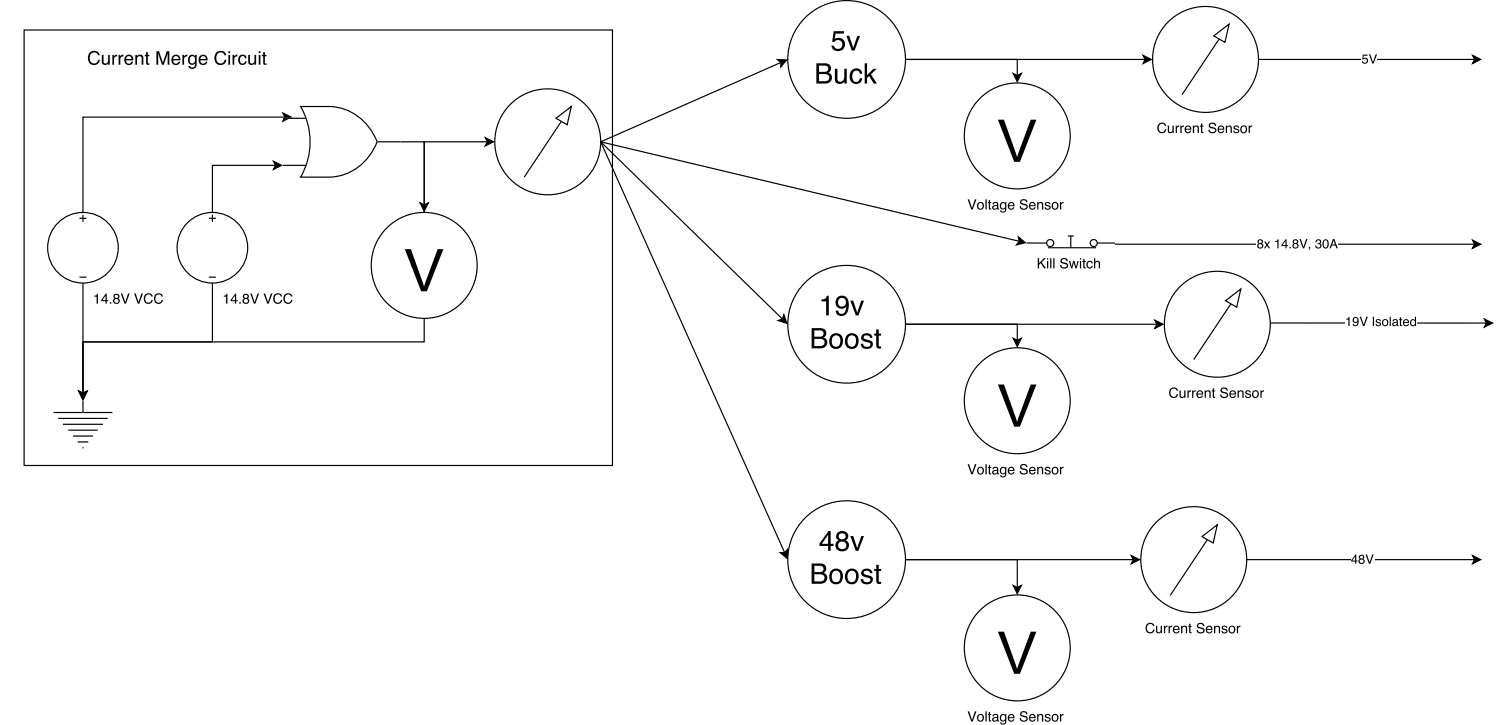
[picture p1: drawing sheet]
<svg xmlns="http://www.w3.org/2000/svg" width="451mm" height="217mm" viewBox="0 0 451 217" stroke-linecap="round" stroke-linejoin="round" font-family="sans-serif">
<path d="M7.2 9h176.4v130.5h-176.4zM84.8 33.9l2.5 1.2-2.5 1.2 .6-1.2zM85.4 35.1h-60.5v28.6M24.9 84.8v33.1M23.6 117.3l1.3 .6 1.2-.6-1.2 2.4z" fill="none" stroke="#000" stroke-width=".35"/>
<path d="M84.8 33.9l2.5 1.2-2.5 1.2 .6-1.2zM23.6 117.3l1.3 .6 1.2-.6-1.2 2.4z" fill="#000"/>
<circle cx="24.9" cy="74.3" r="10.6" fill="#fff"/>
<circle cx="24.9" cy="74.3" r="10.6" fill="none" stroke="#000" stroke-width=".35"/>
<path d="M23.8 83.1h2.1z" fill="#fff"/>
<path d="M23.8 83.1h2.1" fill="none" stroke="#000" stroke-width=".35"/>
<path d="M24.9 64.4v2.1z" fill="#fff"/>
<path d="M24.9 64.4v2.1" fill="none" stroke="#000" stroke-width=".35"/>
<path d="M23.8 65.4h2.1z" fill="#fff"/>
<path d="M82 48.3l2.4 1.3-2.4 1.2 .6-1.2zM82.6 49.6h-18.9v14.1M23.8 65.4h2.1M63.7 84.8v17.7h-38.8v15.4M23.6 117.3l1.3 .6 1.2-.6-1.2 2.4z" fill="none" stroke="#000" stroke-width=".35"/>
<g fill="#000">
<path d="M82 48.3l2.4 1.3-2.4 1.2 .6-1.2zM23.6 117.3l1.3 .6 1.2-.6-1.2 2.4z"/>
<path d="M28.3 88.6l1.1-.5v2.9h-.4v-2.1h-.7zM31.6 88.6l-.9 1.4h.9zM31.7 88h.3v2h.4v.3h-.4v.7h-.4v-.7h-1.3v-.4zM32.9 90.6h.5v.4h-.5zM34.4 88.9a.5 .5 0 0 0 1 0 .5 .5 0 0 0-1 0zM34.3 90.2a.6 .6 0 0 0 1.2 0 .6 .6 0 0 0-1.2 0zM34.2 88.3a.85 .85 0 0 1 1.3-.2 .85 .85 0 0 1-.1 1.3 .91 .91 0 0 1 .2 1.4 .91 .91 0 0 1-1.4 0 .91 .91 0 0 1 .2-1.4 .68 .68 0 0 1-.2-1.1zM36.2 88h.5l.8 2.6 .9-2.6h.5l-1.1 3h-.5zM40.2 88h.5l.8 2.6 .9-2.6h.5l-1.1 3h-.5zM43.5 88.4a1.32 1.32 0 0 1 1.3-.5 1.32 1.32 0 0 1 1 1h-.4a.98 .98 0 0 0-1.3-.6 .98 .98 0 0 0-.6 1.2 .96 .96 0 0 0 .8 1.2 .96 .96 0 0 0 1.1-.8h.4a1.4 1.4 0 0 1-1.8 1.1 1.4 1.4 0 0 1-.9-1.9zM46.5 88.4a1.32 1.32 0 0 1 1.3-.5 1.32 1.32 0 0 1 1 1h-.4a.98 .98 0 0 0-1.2-.6 .98 .98 0 0 0-.6 1.2 .96 .96 0 0 0 .7 1.2 .96 .96 0 0 0 1.2-.8h.4a1.4 1.4 0 0 1-1.8 1.1 1.4 1.4 0 0 1-.9-1.9z"/>
</g>
<circle cx="63.7" cy="74.3" r="10.6" fill="#fff"/>
<circle cx="63.7" cy="74.3" r="10.6" fill="none" stroke="#000" stroke-width=".35"/>
<path d="M62.6 83.1h2.1z" fill="#fff"/>
<path d="M62.6 83.1h2.1" fill="none" stroke="#000" stroke-width=".35"/>
<path d="M63.7 64.4v2.1z" fill="#fff"/>
<path d="M63.7 64.4v2.1" fill="none" stroke="#000" stroke-width=".35"/>
<path d="M62.6 65.4h2.1z" fill="#fff"/>
<path d="M62.6 65.4h2.1" fill="none" stroke="#000" stroke-width=".35"/>
<path d="M67.1 88.6l1.1-.5v2.9h-.4v-2.1h-.7zM70.4 88.6l-.9 1.4h.9zM70.5 88h.3v2h.4v.3h-.4v.7h-.4v-.7h-1.3v-.4zM71.7 90.6h.5v.4h-.5zM73.2 88.9a.5 .5 0 0 0 1 0 .5 .5 0 0 0-1 0zM73.1 90.2a.6 .6 0 0 0 1.2 0 .6 .6 0 0 0-1.2 0zM73 88.3a.85 .85 0 0 1 1.3-.2 .85 .85 0 0 1-.1 1.3 .91 .91 0 0 1 .2 1.4 .91 .91 0 0 1-1.4 0 .91 .91 0 0 1 .2-1.4 .68 .68 0 0 1-.2-1.1zM75 88h.5l.8 2.6 .9-2.6h.5l-1.1 3h-.5zM79 88h.5l.8 2.6 .9-2.6h.5l-1.1 3h-.5zM82.3 88.4a1.32 1.32 0 0 1 1.3-.5 1.32 1.32 0 0 1 1 1h-.4a.98 .98 0 0 0-1.3-.6 .98 .98 0 0 0-.6 1.2 .96 .96 0 0 0 .8 1.2 .96 .96 0 0 0 1.1-.8h.4a1.4 1.4 0 0 1-1.8 1.1 1.4 1.4 0 0 1-.9-1.9zM85.3 88.4a1.32 1.32 0 0 1 1.3-.5 1.32 1.32 0 0 1 1 1h-.4a.98 .98 0 0 0-1.2-.6 .98 .98 0 0 0-.6 1.2 .96 .96 0 0 0 .7 1.2 .96 .96 0 0 0 1.2-.8h.4a1.4 1.4 0 0 1-1.8 1.1 1.4 1.4 0 0 1-.9-1.9z" fill="#000"/>
<path d="M16.1 123.6h17.6z" fill="#fff"/>
<path d="M16.1 123.6h17.6" fill="none" stroke="#000" stroke-width=".35"/>
<path d="M17.5 125.4h14.8z" fill="#fff"/>
<path d="M17.5 125.4h14.8" fill="none" stroke="#000" stroke-width=".35"/>
<path d="M18.9 127.2h12z" fill="#fff"/>
<path d="M18.9 127.2h12" fill="none" stroke="#000" stroke-width=".35"/>
<path d="M21.9 130.7h6z" fill="#fff"/>
<path d="M21.9 130.7h6" fill="none" stroke="#000" stroke-width=".35"/>
<path d="M23.3 132.5h3.2z" fill="#fff"/>
<path d="M23.3 132.5h3.2" fill="none" stroke="#000" stroke-width=".35"/>
<path d="M24.9 120.1v3.5z" fill="#fff"/>
<path d="M24.9 120.1v3.5" fill="none" stroke="#000" stroke-width=".35"/>
<path d="M20.5 128.9h8.8z" fill="#fff"/>
<path d="M20.5 128.9h8.8" fill="none" stroke="#000" stroke-width=".35"/>
<path d="M24.7 134.2h.3z" fill="#fff"/>
<path d="M120.1 42.5h7.1v18.9M125.9 60.8l1.3 .6 1.2-.6-1.2 2.5zM24.7 134.2h.3" fill="none" stroke="#000" stroke-width=".35"/>
<path d="M125.9 60.8l1.3 .6 1.2-.6-1.2 2.5z" fill="#000"/>
<path d="M90.1 31.9h8.9a16 16 0 0 1 14.1 10.6 16 16 0 0 1-14.1 10.6h-8.9a21.2 21.2 0 0 0 0-21.2z" fill="#fff"/>
<path d="M90.1 31.9h8.9a16 16 0 0 1 14.1 10.6 16 16 0 0 1-14.1 10.6h-8.9a21.2 21.2 0 0 0 0-21.2z" fill="none" stroke="#000" stroke-width=".35"/>
<path d="M84.8 35.5h7.1z" fill="#fff"/>
<path d="M84.8 35.5h7.1" fill="none" stroke="#000" stroke-width=".35"/>
<path d="M84.8 49.6h7.1z" fill="#fff"/>
<path d="M84.8 49.6h7.1" fill="none" stroke="#000" stroke-width=".35"/>
<path d="M113.1 42.5h7z" fill="#fff"/>
<path d="M113.1 42.5h7M145.5 41.3l2.4 1.2-2.4 1.2 .6-1.2zM146.1 42.5h-18.9v21.2M127.2 95.4v7.1h-102.3v15.4M23.6 117.3l1.3 .6 1.2-.6-1.2 2.4z" fill="none" stroke="#000" stroke-width=".35"/>
<g fill="#000">
<path d="M145.5 41.3l2.4 1.2-2.4 1.2 .6-1.2zM23.6 117.3l1.3 .6 1.2-.6-1.2 2.4z"/>
<path d="M26.8 15.9a1.74 1.74 0 0 1 1.8-.7 1.74 1.74 0 0 1 1.3 1.4h-.5a1.3 1.3 0 0 0-1.7-.8 1.3 1.3 0 0 0-.8 1.6 1.27 1.27 0 0 0 1 1.6 1.27 1.27 0 0 0 1.5-1.1h.5a1.87 1.87 0 0 1-2.3 1.5 1.87 1.87 0 0 1-1.2-2.5zM30.5 16.5h.5v1.9a.7 .7 0 0 0 .9 .6 .7 .7 0 0 0 .5-.8v-1.7h.5v2.9h-.5v-.4a1.02 1.02 0 0 1-1.1 .5 1.02 1.02 0 0 1-.8-1zM33.7 16.5h.5v.5l.4-.5 .5-.1-.1 .5a.75 .75 0 0 0-.8 .8v1.7h-.5zM35.6 16.5h.4v.5l.5-.5 .5-.1-.1 .5a.75 .75 0 0 0-.8 .8v1.7h-.5zM37.7 16.8a1.35 1.35 0 0 1 1.6-.3 1.35 1.35 0 0 1 .7 1.6h-2.2a.84 .84 0 0 0 .6 1 .84 .84 0 0 0 1-.6h.5a1.41 1.41 0 0 1-1.9 .9 1.41 1.41 0 0 1-.6-2.1zM38.1 17.1l-.3 .6h1.7a.81 .81 0 0 0-.5-.8 .81 .81 0 0 0-.9 .2zM40.6 16.5h.4v.4a1.05 1.05 0 0 1 1.3-.5 1.05 1.05 0 0 1 .7 1.1v1.9h-.5v-1.9a.73 .73 0 0 0-.9-.6 .73 .73 0 0 0-.5 1v1.5h-.5zM43.8 15.6h.5v.9h.5v.4h-.5v1.9l.5 .2-.1 .4a.63 .63 0 0 1-.9-.6v-1.9h-.4v-.4h.4zM46.9 15.4h.8l1.1 3.4 1.2-3.4h.8v4h-.5v-3.4l-1.2 3.4h-.5l-1.2-3.4v3.4h-.5zM51.8 16.8a1.35 1.35 0 0 1 1.6-.3 1.35 1.35 0 0 1 .7 1.6h-2.2a.84 .84 0 0 0 .6 1 .84 .84 0 0 0 1-.6h.5a1.41 1.41 0 0 1-1.9 .9 1.41 1.41 0 0 1-.6-2.1zM52.2 17.1l-.3 .6h1.7a.81 .81 0 0 0-.5-.8 .81 .81 0 0 0-.9 .2zM54.7 16.5h.5v.5l.4-.5 .5-.1-.1 .5a.75 .75 0 0 0-.8 .8v1.7h-.5zM56.7 16.8a1.12 1.12 0 0 1 1.8 .1v-.4h.5v2.7a1.29 1.29 0 0 1-1 1.4 1.29 1.29 0 0 1-1.5-.8h.5a.85 .85 0 0 0 1.1 .4 .85 .85 0 0 0 .4-1.2 1.26 1.26 0 0 1-1.7 .2 1.26 1.26 0 0 1-.4-1.6zM57.1 17.1a1.14 1.14 0 0 0-.2 1.2 1.14 1.14 0 0 0 1 .7 1.18 1.18 0 0 0 .6-1.1 1.18 1.18 0 0 0-.8-1.1zM59.9 16.8a1.35 1.35 0 0 1 1.7-.3 1.35 1.35 0 0 1 .6 1.6h-2.1a.84 .84 0 0 0 .6 1 .84 .84 0 0 0 1-.6h.5a1.41 1.41 0 0 1-2 .9 1.41 1.41 0 0 1-.6-2.1zM60.3 17.1l-.2 .6h1.6a.81 .81 0 0 0-.5-.8 .81 .81 0 0 0-.9 .2zM64.8 15.9a1.74 1.74 0 0 1 1.7-.7 1.74 1.74 0 0 1 1.3 1.4h-.5a1.3 1.3 0 0 0-1.6-.8 1.3 1.3 0 0 0-.9 1.6 1.27 1.27 0 0 0 1 1.6 1.27 1.27 0 0 0 1.5-1.1h.6a1.87 1.87 0 0 1-2.4 1.5 1.87 1.87 0 0 1-1.2-2.5zM68.5 16.5h.5v2.9h-.5zM68.5 15.4h.5v.5h-.5zM69.7 16.5h.5v.5l.5-.5 .5-.1-.1 .5a.75 .75 0 0 0-.9 .8v1.7h-.5zM71.8 16.8a1.21 1.21 0 0 1 1.3-.4 1.21 1.21 0 0 1 .8 1h-.5a.82 .82 0 0 0-1-.5 .82 .82 0 0 0-.5 1.1 .78 .78 0 0 0 .6 1 .78 .78 0 0 0 .9-.6h.5a1.31 1.31 0 0 1-1.6 1 1.31 1.31 0 0 1-.9-1.8zM74.4 16.5h.5v1.9a.7 .7 0 0 0 .8 .6 .7 .7 0 0 0 .6-.8v-1.7h.5v2.9h-.5v-.4a1.02 1.02 0 0 1-1.1 .5 1.02 1.02 0 0 1-.8-1zM77.6 16.5h.5v2.9h-.5zM77.6 15.4h.5v.5h-.5zM78.9 15.6h.5v.9h.5v.4h-.5v1.9l.5 .2-.1 .4a.63 .63 0 0 1-.9-.6v-1.9h-.4v-.4h.4z"/>
</g>
<circle cx="127.2" cy="79.6" r="15.9" fill="#fff"/>
<circle cx="127.2" cy="79.6" r="15.9" fill="none" stroke="#000" stroke-width=".35"/>
<path d="M121.4 74.7h1.8l3.9 11.2 4.1-11.2h1.7l-4.9 12.6h-1.7z" fill="#000"/>
<circle cx="164.2" cy="42.5" r="15.9" fill="#fff"/>
<circle cx="164.2" cy="42.5" r="15.9" fill="none" stroke="#000" stroke-width=".35"/>
<path d="M171.3 31.9l-14.1 21.2z" fill="#fff"/>
<path d="M171.3 31.9l-14.1 21.2" fill="none" stroke="#000" stroke-width=".35"/>
<path d="M166.7 35.5l4.6-3.6-1.3 5.5z" fill="#fff"/>
<path d="M342.7 16.6l2.5 1.2-2.5 1.3 .6-1.3zM343.3 17.8h-71.8h33.5v4.8M166.7 35.5l4.6-3.6-1.3 5.5zM303.7 22l1.3 .6 1.2-.6-1.2 2.5z" fill="none" stroke="#000" stroke-width=".35"/>
<path d="M342.7 16.6l2.5 1.2-2.5 1.2 .6-1.2zM303.7 22l1.3 .6 1.2-.6-1.2 2.5z" fill="#000"/>
<circle cx="253.8" cy="17.8" r="17.6" fill="#fff"/>
<g fill="none" stroke="#000" stroke-width=".35">
<path d="M303.7 175.5l1.3 .6 1.2-.6-1.2 2.4zM339.2 166.5l2.4 1.2-2.4 1.3 .6-1.3zM339.8 167.7h-68.3h33.5v8.4"/>
<circle cx="253.8" cy="17.8" r="17.6"/>
</g>
<g fill="#000">
<path d="M303.7 175.5l1.3 .6 1.2-.6-1.2 2.4zM339.2 166.5l2.4 1.2-2.4 1.3 .6-1.3z"/>
<path d="M249.9 9.3h3.1v.8h-2.5l-.3 1.6a2.04 2.04 0 0 1 3.2 1.5 2.04 2.04 0 0 1-2.9 2l-.9-.5-.3-.6v-.4h.7a1.3 1.3 0 0 0 1.9 .7 1.3 1.3 0 0 0 .5-1.9 1.3 1.3 0 0 0-2-.2l-.3 .3-.6-.1zM253.8 10.7h.8l1.2 3.6 1.2-3.6h.9l-1.7 4.5h-.8z"/>
<path d="M245.6 19.7v1.8h1.4a.99 .99 0 0 0 1.3-.9 .99 .99 0 0 0-1.3-.9zM245.6 22.2v2.1h1.7a1.1 1.1 0 0 0 1.3-1.1 1.1 1.1 0 0 0-1.4-1zM244.7 19h2.7a1.5 1.5 0 0 1 1.7 1 1.5 1.5 0 0 1-.8 1.8 1.72 1.72 0 0 1 1 2.1 1.72 1.72 0 0 1-2 1.1h-2.6zM250.3 20.6h.8v3a1.06 1.06 0 0 0 1.2 .9 1.06 1.06 0 0 0 .8-1.4v-2.5h.8v4.4h-.7v-.6a1.54 1.54 0 0 1-1.8 .7 1.54 1.54 0 0 1-1.1-1.5zM255.3 21.1a1.8 1.8 0 0 1 1.9-.6 1.8 1.8 0 0 1 1.3 1.6h-.7a1.16 1.16 0 0 0-1.4-.9 1.16 1.16 0 0 0-.9 1.4 1.28 1.28 0 0 0 .3 1.6 1.28 1.28 0 0 0 1.6 .1l.4-.8h.7a1.96 1.96 0 0 1-2.4 1.6 1.96 1.96 0 0 1-1.4-2.6zM259.2 19h.8v3.5l1.9-1.9h.9l-1.7 1.7 1.8 2.7h-.9l-1.4-2.2-.6 .6v1.6h-.8z"/>
</g>
<circle cx="253.8" cy="167.7" r="17.6" fill="#fff"/>
<g fill="none" stroke="#000" stroke-width=".35">
<path d="M346.2 96l2.5 1.2-2.5 1.2 .6-1.2zM346.8 97.2h-75.3h33.5v4.8M303.7 101.4l1.3 .6 1.2-.6-1.2 2.5z"/>
<circle cx="253.8" cy="167.7" r="17.6"/>
</g>
<g fill="#000">
<path d="M346.2 96l2.5 1.2-2.5 1.2 .6-1.2zM303.7 101.4l1.3 .6 1.2-.6-1.2 2.5z"/>
<path d="M244.1 169.6v1.9h1.5a.99 .99 0 0 0 1.3-1 .99 .99 0 0 0-1.3-.9zM244.1 172.1v2.2h1.8a1.1 1.1 0 0 0 1.3-1.2 1.1 1.1 0 0 0-1.4-1zM243.3 168.9h2.6a1.5 1.5 0 0 1 1.7 1 1.5 1.5 0 0 1-.7 1.8 1.72 1.72 0 0 1 1 2.1 1.72 1.72 0 0 1-2 1.2h-2.6zM249.9 171.4a2.01 2.01 0 0 0 .4 3.1 1.6 1.6 0 0 0 1.6-2.4 1.23 1.23 0 0 0-2-.7zM249.2 171.1a2.14 2.14 0 0 1 2.7-.3 2.14 2.14 0 0 1 .7 2.7 2.08 2.08 0 0 1-2.5 1.6 2.08 2.08 0 0 1-1.5-2.7zM254.6 171.4a2.01 2.01 0 0 0 .5 3.1 1.6 1.6 0 0 0 1.5-2.4 1.23 1.23 0 0 0-2-.7zM253.9 171.1a2.14 2.14 0 0 1 2.7-.3 2.14 2.14 0 0 1 .7 2.7 2.08 2.08 0 0 1-2.5 1.6 2.08 2.08 0 0 1-1.5-2.7zM258.6 170.8a1.8 1.8 0 0 1 2.9 1h-.7a.97 .97 0 0 0-.9-.7 .97 .97 0 0 0-.9 .7l.7 .5a1.81 1.81 0 0 1 2 1.4 1.86 1.86 0 0 1-1.9 1.4 1.86 1.86 0 0 1-1.8-1.5h.8a1.1 1.1 0 0 0 1 .9 1.1 1.1 0 0 0 1.1-.9l-.5-.4a2.1 2.1 0 0 1-2.2-1.4zM262.7 169.3h.8v1.3h.7v.6h-.7v2.8l.1 .4h.6v.6a.98 .98 0 0 1-1.5-.9v-2.9h-.6v-.6h.6z"/>
<path d="M248.3 160.3l-1.9 2.7h1.9zM248.4 159.2h.6v3.8h.9v.7h-.9v1.4h-.7v-1.4h-2.6v-.8zM251.5 160.8a.99 .99 0 0 0 1.9 0 .99 .99 0 0 0-1.9 0zM251.3 163.5a1.22 1.22 0 0 0 2.4 0 1.22 1.22 0 0 0-2.4 0zM251.1 159.6a1.75 1.75 0 0 1 2.3-.3 1.75 1.75 0 0 1 .6 2.3l-.5 .3a1.85 1.85 0 0 1 .8 2.6 1.85 1.85 0 0 1-2.6 .7 1.7 1.7 0 0 1-1.2-1.6 1.7 1.7 0 0 1 1-1.7 1.35 1.35 0 0 1-.4-2.3zM254.9 160.7h.9l1.2 3.6 1.2-3.6h.8l-1.6 4.4h-.8z"/>
</g>
<circle cx="253.8" cy="97.2" r="17.6" fill="#fff"/>
<g fill="none" stroke="#000" stroke-width=".35">
<path d="M233.1 17.8l2.7 .2-1.7 2.1v-1.4zM234.1 18.7l-54 23.8M180.1 42.5l54.5 53.1M180.1 42.5l55.2 123.2M235 94.3l.9 2.6-2.6-.8 1.3-.5zM233.9 165.6l1.4 .1 .8-1.1-.1 2.8z"/>
<circle cx="253.8" cy="97.2" r="17.6"/>
</g>
<g fill="#000">
<path d="M233.1 17.8l2.7 .2-1.7 2.1v-1.4zM235 94.3l.9 2.6-2.6-.8 1.3-.5zM233.9 165.6l1.4 .1 .8-1.1-.1 2.8z"/>
<path d="M246.3 89.8a1.31 1.31 0 0 0 1.6-1.2h.6v5.9h-.8v-4.1h-1.4zM251 89.2a2.04 2.04 0 0 1 2.3-.4 2.04 2.04 0 0 1 1.2 2.1 3.5 3.5 0 0 1-1.7 3.8 1.67 1.67 0 0 1-2.2-1.6h.7a1.15 1.15 0 0 0 1.3 1 1.15 1.15 0 0 0 1-1.3l.1-1a1.91 1.91 0 0 1-2.8 .2 1.91 1.91 0 0 1 .1-2.8zM251.6 89.7a1.3 1.3 0 0 0-.1 1.8 1.3 1.3 0 0 0 1.9 0 1.3 1.3 0 0 0-.1-1.9l-.9-.3zM254.9 90.1h.9l1.2 3.6 1.2-3.6h.8l-1.6 4.4h-.8z"/>
<path d="M244.1 99v1.9h1.5a.99 .99 0 0 0 1.3-.9 .99 .99 0 0 0-1.3-1zM244.1 101.6v2.1h1.8a1.1 1.1 0 0 0 1.3-1.1 1.1 1.1 0 0 0-1.4-1zM243.3 98.3h2.6a1.5 1.5 0 0 1 1.7 1 1.5 1.5 0 0 1-.7 1.9 1.72 1.72 0 0 1 1 2.1 1.72 1.72 0 0 1-2 1.1h-2.6zM249.9 100.8a2.01 2.01 0 0 0 .4 3.1 1.6 1.6 0 0 0 1.6-2.3 1.23 1.23 0 0 0-2-.8zM249.2 100.5a2.14 2.14 0 0 1 2.7-.3 2.14 2.14 0 0 1 .7 2.7 2.08 2.08 0 0 1-2.5 1.6 2.08 2.08 0 0 1-1.5-2.6zM254.6 100.8a2.01 2.01 0 0 0 .5 3.1 1.6 1.6 0 0 0 1.5-2.3 1.23 1.23 0 0 0-2-.8zM253.9 100.5a2.14 2.14 0 0 1 2.7-.3 2.14 2.14 0 0 1 .7 2.7 2.08 2.08 0 0 1-2.5 1.6 2.08 2.08 0 0 1-1.5-2.6zM258.6 100.3a1.8 1.8 0 0 1 2.9 1h-.7a.97 .97 0 0 0-.9-.8 .97 .97 0 0 0-.9 .8l.7 .4a1.81 1.81 0 0 1 2 1.4 1.86 1.86 0 0 1-1.9 1.5 1.86 1.86 0 0 1-1.8-1.6h.8a1.1 1.1 0 0 0 1 1 1.1 1.1 0 0 0 1.1-.9l-.5-.4a2.1 2.1 0 0 1-2.2-1.4zM262.7 98.8h.8v1.2h.7v.6h-.7v2.9l.1 .3h.6v.6a.98 .98 0 0 1-1.5-.9v-2.9h-.6v-.6h.6z"/>
</g>
<circle cx="305" cy="40.7" r="15.9" fill="#fff"/>
<circle cx="305" cy="40.7" r="15.9" fill="none" stroke="#000" stroke-width=".35"/>
<g fill="#000">
<path d="M299.2 35.9h1.8l3.9 11.2 4.1-11.2h1.7l-4.9 12.6h-1.7z"/>
<path d="M290.1 59.8h.4l.9 2.5 .9-2.5h.4l-1.1 3h-.4zM293.6 61a.79 .79 0 0 0-.3 1.1 .79 .79 0 0 0 1.2 .2 .81 .81 0 0 0 0-1 .81 .81 0 0 0-.9-.3zM293.2 60.8a1.08 1.08 0 0 1 1.5 .2 1.08 1.08 0 0 1-.1 1.5 1.08 1.08 0 0 1-1.6-.2v-.9zM295.4 59.8h.4v3h-.4zM296.4 60h.4v.6h.4v.3h-.4v1.4l.4 .2v.3h-.5l-.2-.3-.1-1.6h-.3v-.3h.3zM297.9 62a.53 .53 0 0 0 .7 .5 .53 .53 0 0 0 .2-.8zM297.7 60.8a.96 .96 0 0 1 1.6 .3v1.4h.2v.3h-.4l-.2-.3a.74 .74 0 0 1-1.2 .2 .74 .74 0 0 1 .4-1.2l.8-.2a.5 .5 0 0 0-.5-.5 .5 .5 0 0 0-.5 .5h-.3zM300 60.9a.83 .83 0 0 1 1.3 0v-.3h.4v2a.97 .97 0 0 1-.7 1.1 .97 .97 0 0 1-1.2-.6h.4a.64 .64 0 0 0 .9 .2 .64 .64 0 0 0 .2-.8 1.01 1.01 0 0 1-1.4 0 1.01 1.01 0 0 1 0-1.4zM300.3 61a.73 .73 0 0 0-.1 1.1 .73 .73 0 0 0 1.1 .1 .74 .74 0 0 0 0-1 .74 .74 0 0 0-1-.2zM302.4 60.9a1.01 1.01 0 0 1 1.3-.2 1.01 1.01 0 0 1 .4 1.1h-1.6a.63 .63 0 0 0 .5 .7 .63 .63 0 0 0 .8-.4h.3a1.08 1.08 0 0 1-1.5 .7 1.08 1.08 0 0 1-.3-1.7zM302.7 61l-.2 .5h1.3a.61 .61 0 0 0-.4-.6 .61 .61 0 0 0-.7 .1zM306.1 59.9a1.19 1.19 0 0 1 1.9 .7h-.3a.66 .66 0 0 0-.8-.6 .66 .66 0 0 0-.5 .9h.1a1.28 1.28 0 0 1 1.6 1.3 1.29 1.29 0 0 1-1.4 .7 1.29 1.29 0 0 1-1-1.1h.4a.8 .8 0 0 0 .8 .7 .8 .8 0 0 0 .8-.7l-.4-.3a1.19 1.19 0 0 1-1.5-1.1zM308.8 60.9a1.01 1.01 0 0 1 1.2-.2 1.01 1.01 0 0 1 .5 1.1h-1.6a.63 .63 0 0 0 .4 .7 .63 .63 0 0 0 .8-.4h.4a1.08 1.08 0 0 1-1.6 .7 1.08 1.08 0 0 1-.3-1.7zM309.1 61l-.2 .5h1.2a.61 .61 0 0 0-.3-.6 .61 .61 0 0 0-.7 .1zM311 60.6h.3v.3a.78 .78 0 0 1 .9-.4 .78 .78 0 0 1 .6 .9v1.4h-.4v-1.4a.55 .55 0 0 0-.7-.5 .55 .55 0 0 0-.4 .7v1.2h-.3zM313.5 60.7a.89 .89 0 0 1 1.4 .5h-.3a.42 .42 0 0 0-.5-.4 .42 .42 0 0 0-.3 .6h.1a.81 .81 0 0 1 .9 .3 .81 .81 0 0 1 0 1 .97 .97 0 0 1-1.6-.6h.3a.49 .49 0 0 0 .6 .5 .49 .49 0 0 0 .4-.6l-.1-.1a.8 .8 0 0 1-.9-.2 .8 .8 0 0 1 0-1zM315.9 61a.79 .79 0 0 0-.2 1.1 .79 .79 0 0 0 1.1 .2 .81 .81 0 0 0 .1-1 .81 .81 0 0 0-1-.3zM315.6 60.8a1.08 1.08 0 0 1 1.5 .2 1.08 1.08 0 0 1-.2 1.5 1.08 1.08 0 0 1-1.5-.2l-.1-.9zM317.8 60.6h.3v.4l.8-.5v.4l-.5 .1-.2 .4v1.4h-.4z"/>
</g>
<circle cx="305" cy="120.1" r="15.9" fill="#fff"/>
<circle cx="305" cy="120.1" r="15.9" fill="none" stroke="#000" stroke-width=".35"/>
<g fill="#000">
<path d="M299.2 115.3h1.8l3.9 11.2 4.1-11.2h1.7l-4.9 12.6h-1.7z"/>
<path d="M290.1 139.1h.4l.9 2.6 .9-2.6h.4l-1.1 3.1h-.4zM293.6 140.3a.79 .79 0 0 0-.3 1.2 .79 .79 0 0 0 1.2 .1 .81 .81 0 0 0 0-1 .81 .81 0 0 0-.9-.3zM293.2 140.2a1.08 1.08 0 0 1 1.5 .2 1.08 1.08 0 0 1-.1 1.5 1.08 1.08 0 0 1-1.6-.2v-.9zM295.4 139.1h.4v3.1h-.4zM296.4 139.3h.4v.7h.4v.3h-.4v1.4l.4 .2v.3h-.5l-.2-.3-.1-1.6h-.3v-.3h.3zM297.9 141.4a.53 .53 0 0 0 .7 .5 .53 .53 0 0 0 .2-.8zM297.7 140.2a.96 .96 0 0 1 1.6 .3v1.3l.2 .1v.3h-.4l-.2-.3a.74 .74 0 0 1-1.2 .2 .74 .74 0 0 1 .4-1.2l.8-.2a.5 .5 0 0 0-.5-.5 .5 .5 0 0 0-.5 .4h-.3zM300 140.2a.83 .83 0 0 1 1.3 .1v-.3h.4v2a.97 .97 0 0 1-.7 1.1 .97 .97 0 0 1-1.2-.7h.4a.64 .64 0 0 0 .9 .3 .64 .64 0 0 0 .2-.8 1.01 1.01 0 0 1-1.4 0 1.01 1.01 0 0 1 0-1.4zM300.3 140.4a.73 .73 0 0 0-.1 1.1 .73 .73 0 0 0 1.1 0 .74 .74 0 0 0 0-.9 .74 .74 0 0 0-1-.2zM302.4 140.2a1.01 1.01 0 0 1 1.3-.2 1.01 1.01 0 0 1 .4 1.2h-1.6a.63 .63 0 0 0 .5 .7 .63 .63 0 0 0 .8-.4h.3a1.08 1.08 0 0 1-1.5 .6 1.08 1.08 0 0 1-.3-1.6zM302.7 140.4l-.2 .5h1.3a.61 .61 0 0 0-.4-.6 .61 .61 0 0 0-.7 .1zM306.1 139.3a1.19 1.19 0 0 1 1.9 .7h-.3a.66 .66 0 0 0-.8-.7 .66 .66 0 0 0-.5 .9l.1 .1a1.28 1.28 0 0 1 1.6 1.3 1.29 1.29 0 0 1-1.4 .6 1.29 1.29 0 0 1-1-1h.4a.8 .8 0 0 0 .8 .7 .8 .8 0 0 0 .8-.7l-.4-.3a1.19 1.19 0 0 1-1.5-1.2zM308.8 140.2a1.01 1.01 0 0 1 1.2-.2 1.01 1.01 0 0 1 .5 1.2h-1.6a.63 .63 0 0 0 .4 .7 .63 .63 0 0 0 .8-.4h.4a1.08 1.08 0 0 1-1.6 .6 1.08 1.08 0 0 1-.3-1.6zM309.1 140.4l-.2 .5h1.2a.61 .61 0 0 0-.3-.6 .61 .61 0 0 0-.7 .1zM311 140h.3v.3a.78 .78 0 0 1 .9-.4 .78 .78 0 0 1 .6 .8v1.5h-.4v-1.4a.55 .55 0 0 0-.7-.5 .55 .55 0 0 0-.4 .7v1.2h-.3zM313.5 140.1a.89 .89 0 0 1 1.4 .5h-.3a.42 .42 0 0 0-.5-.4 .42 .42 0 0 0-.3 .5l.1 .1a.81 .81 0 0 1 .9 .3 .81 .81 0 0 1 0 .9 .97 .97 0 0 1-1.6-.5h.3a.49 .49 0 0 0 .6 .4 .49 .49 0 0 0 .4-.5l-.1-.1a.8 .8 0 0 1-.9-.3 .8 .8 0 0 1 0-.9zM315.9 140.3a.79 .79 0 0 0-.2 1.2 .79 .79 0 0 0 1.1 .1 .81 .81 0 0 0 .1-1 .81 .81 0 0 0-1-.3zM315.6 140.2a1.08 1.08 0 0 1 1.5 .2 1.08 1.08 0 0 1-.2 1.5 1.08 1.08 0 0 1-1.5-.2l-.1-.9zM317.8 140h.3v.3l.8-.4v.4l-.5 .1-.2 .3v1.5h-.4z"/>
</g>
<circle cx="305" cy="194.2" r="15.9" fill="#fff"/>
<circle cx="305" cy="194.2" r="15.9" fill="none" stroke="#000" stroke-width=".35"/>
<g fill="#000">
<path d="M299.2 189.3h1.8l3.9 11.3 4.1-11.3h1.7l-4.9 12.7h-1.7z"/>
<path d="M290.1 213.2h.4l.9 2.6 .9-2.6h.4l-1.1 3.1h-.4zM293.6 214.4a.79 .79 0 0 0-.3 1.1 .79 .79 0 0 0 1.2 .2 .81 .81 0 0 0 0-1 .81 .81 0 0 0-.9-.3zM293.2 214.3a1.08 1.08 0 0 1 1.5 .2 1.08 1.08 0 0 1-.1 1.5 1.08 1.08 0 0 1-1.6-.2v-1zM295.4 213.2h.4v3.1h-.4zM296.4 213.4h.4v.6h.4v.3h-.4v1.5l.4 .2v.3h-.5l-.2-.3-.1-1.7h-.3v-.3h.3zM297.9 215.5a.53 .53 0 0 0 .7 .5 .53 .53 0 0 0 .2-.8zM297.7 214.3a.96 .96 0 0 1 1.6 .3v1.3l.2 .1v.3h-.4l-.2-.3a.74 .74 0 0 1-1.2 .2 .74 .74 0 0 1 .4-1.2l.8-.2a.5 .5 0 0 0-.5-.5 .5 .5 0 0 0-.5 .4h-.3zM300 214.3a.83 .83 0 0 1 1.3 0v-.2h.4v2a.97 .97 0 0 1-.7 1.1 .97 .97 0 0 1-1.2-.7h.4a.64 .64 0 0 0 .9 .3 .64 .64 0 0 0 .2-.9 1.01 1.01 0 0 1-1.4 .1 1.01 1.01 0 0 1 0-1.5zM300.3 214.5a.73 .73 0 0 0-.1 1.1 .73 .73 0 0 0 1.1 0 .74 .74 0 0 0 0-.9 .74 .74 0 0 0-1-.2zM302.4 214.3a1.01 1.01 0 0 1 1.3-.2 1.01 1.01 0 0 1 .4 1.2h-1.6a.63 .63 0 0 0 .5 .7 .63 .63 0 0 0 .8-.4h.3a1.08 1.08 0 0 1-1.5 .6 1.08 1.08 0 0 1-.3-1.6zM302.7 214.5l-.2 .5h1.3a.61 .61 0 0 0-.4-.6 .61 .61 0 0 0-.7 .1zM306.1 213.4a1.19 1.19 0 0 1 1.9 .7h-.3a.66 .66 0 0 0-.8-.7 .66 .66 0 0 0-.5 .9l.1 .1a1.28 1.28 0 0 1 1.6 1.3 1.29 1.29 0 0 1-1.4 .6 1.29 1.29 0 0 1-1-1h.4a.8 .8 0 0 0 .8 .7 .8 .8 0 0 0 .8-.7l-.4-.3a1.19 1.19 0 0 1-1.5-1.2zM308.8 214.3a1.01 1.01 0 0 1 1.2-.2 1.01 1.01 0 0 1 .5 1.2h-1.6a.63 .63 0 0 0 .4 .7 .63 .63 0 0 0 .8-.4h.4a1.08 1.08 0 0 1-1.6 .6 1.08 1.08 0 0 1-.3-1.6zM309.1 214.5l-.2 .5h1.2a.61 .61 0 0 0-.3-.6 .61 .61 0 0 0-.7 .1zM311 214h.3v.4a.78 .78 0 0 1 .9-.4 .78 .78 0 0 1 .6 .8v1.5h-.4v-1.4a.55 .55 0 0 0-.7-.6 .55 .55 0 0 0-.4 .8v1.2h-.3zM313.5 214.2a.89 .89 0 0 1 1.4 .5h-.3a.42 .42 0 0 0-.5-.4 .42 .42 0 0 0-.3 .5l.1 .1a.81 .81 0 0 1 .9 .3 .81 .81 0 0 1 0 .9 .97 .97 0 0 1-1.6-.5h.3a.49 .49 0 0 0 .6 .4 .49 .49 0 0 0 .4-.6h-.1a.8 .8 0 0 1-.9-.3 .8 .8 0 0 1 0-.9zM315.9 214.4a.79 .79 0 0 0-.2 1.1 .79 .79 0 0 0 1.1 .2 .81 .81 0 0 0 .1-1 .81 .81 0 0 0-1-.3zM315.6 214.3a1.08 1.08 0 0 1 1.5 .2 1.08 1.08 0 0 1-.2 1.5 1.08 1.08 0 0 1-1.5-.2l-.1-1zM317.8 214h.3v.4l.8-.4v.4l-.5 .1-.2 .3v1.5h-.4z"/>
</g>
<circle cx="361.4" cy="17.8" r="15.9" fill="#fff"/>
<circle cx="361.4" cy="17.8" r="15.9" fill="none" stroke="#000" stroke-width=".35"/>
<path d="M368.5 7.2l-14.1 21.2z" fill="#fff"/>
<path d="M368.5 7.2l-14.1 21.2" fill="none" stroke="#000" stroke-width=".35"/>
<path d="M363.9 10.8l4.6-3.6-1.3 5.5z" fill="#fff"/>
<path d="M363.9 10.8l4.6-3.6-1.3 5.5z" fill="none" stroke="#000" stroke-width=".35"/>
<path d="M347.3 37.2a1.32 1.32 0 0 1 1.3-.4 1.32 1.32 0 0 1 1 .9h-.4a.98 .98 0 0 0-1.2-.5 .98 .98 0 0 0-.6 1.2 .96 .96 0 0 0 .7 1.2 .96 .96 0 0 0 1.2-.9h.4a1.4 1.4 0 0 1-1.8 1.2 1.4 1.4 0 0 1-.9-1.9zM350.1 37.7h.4v1.4a.56 .56 0 0 0 .7 .5 .56 .56 0 0 0 .3-.9v-1h.4v2.2h-.4v-.4a.77 .77 0 0 1-.8 .4 .77 .77 0 0 1-.6-.7zM352.5 37.7h.3v.3l.7-.4v.4l-.4 .1-.2 .3-.1 1.5h-.3zM353.9 37.7h.3v.3l.8-.4v.4l-.5 .1-.2 .3-.1 1.5h-.3zM355.4 37.9a1.01 1.01 0 0 1 1.3-.2 1.01 1.01 0 0 1 .5 1.2h-1.7a.63 .63 0 0 0 .5 .7 .63 .63 0 0 0 .8-.4h.3a1.08 1.08 0 0 1-1.5 .6 1.08 1.08 0 0 1-.3-1.6zM355.7 38.1l-.1 .5h1.2a.61 .61 0 0 0-.4-.6 .61 .61 0 0 0-.7 .1zM357.6 37.7h.4v.3a.78 .78 0 0 1 .9-.4 .78 .78 0 0 1 .5 .8v1.5h-.3v-1.4a.55 .55 0 0 0-.7-.5 .55 .55 0 0 0-.4 .7v1.2h-.4zM360.1 37h.3v.7h.4v.3h-.4v1.4l.4 .2v.3h-.5l-.2-.3v-1.6h-.3v-.3h.3zM362.6 37a1.19 1.19 0 0 1 2 .7h-.4a.66 .66 0 0 0-.8-.7 .66 .66 0 0 0-.5 .9l.2 .1a1.28 1.28 0 0 1 1.5 1.3 1.29 1.29 0 0 1-1.3 .6 1.29 1.29 0 0 1-1-1h.3a.8 .8 0 0 0 .9 .7 .8 .8 0 0 0 .7-.7l-.4-.3a1.19 1.19 0 0 1-1.4-1.2zM365.3 37.9a1.01 1.01 0 0 1 1.3-.2 1.01 1.01 0 0 1 .4 1.2h-1.6a.63 .63 0 0 0 .5 .7 .63 .63 0 0 0 .8-.4h.3a1.08 1.08 0 0 1-1.5 .6 1.08 1.08 0 0 1-.3-1.6zM365.6 38.1l-.2 .5h1.3a.61 .61 0 0 0-.4-.6 .61 .61 0 0 0-.7 .1zM367.5 37.7h.4v.3a.78 .78 0 0 1 .9-.4 .78 .78 0 0 1 .5 .8v1.5h-.4v-1.4a.55 .55 0 0 0-.6-.5 .55 .55 0 0 0-.4 .7v1.2h-.4zM370 37.8a.89 .89 0 0 1 1.5 .5h-.4a.42 .42 0 0 0-.5-.4 .42 .42 0 0 0-.3 .5l.1 .1a.81 .81 0 0 1 .9 .3 .81 .81 0 0 1 0 .9 .97 .97 0 0 1-1.6-.5h.4a.49 .49 0 0 0 .5 .4 .49 .49 0 0 0 .5-.6h-.2a.8 .8 0 0 1-.9-.3 .8 .8 0 0 1 0-.9zM372.5 38a.79 .79 0 0 0-.3 1.1 .79 .79 0 0 0 1.2 .2 .81 .81 0 0 0 0-1 .81 .81 0 0 0-.9-.3zM372.1 37.9a1.08 1.08 0 0 1 1.5 .2 1.08 1.08 0 0 1-.1 1.5 1.08 1.08 0 0 1-1.6-.2v-.9zM374.3 37.7h.4v.3l.7-.4v.4l-.4 .1-.3 .3v1.5h-.4z" fill="#000"/>
<circle cx="364.9" cy="97.2" r="15.9" fill="#fff"/>
<circle cx="364.9" cy="97.2" r="15.9" fill="none" stroke="#000" stroke-width=".35"/>
<path d="M372 86.6l-14.1 21.2z" fill="#fff"/>
<path d="M372 86.6l-14.1 21.2" fill="none" stroke="#000" stroke-width=".35"/>
<path d="M367.4 90.1l4.6-3.5-1.2 5.5z" fill="#fff"/>
<path d="M367.4 90.1l4.6-3.5-1.2 5.5z" fill="none" stroke="#000" stroke-width=".35"/>
<path d="M350.8 116.6a1.32 1.32 0 0 1 1.4-.5 1.32 1.32 0 0 1 1 1h-.4a.98 .98 0 0 0-1.3-.6 .98 .98 0 0 0-.6 1.3 .96 .96 0 0 0 .8 1.1 .96 .96 0 0 0 1.1-.8h.4a1.4 1.4 0 0 1-1.8 1.2 1.4 1.4 0 0 1-.9-1.9zM353.6 117h.4v1.5a.56 .56 0 0 0 .8 .5 .56 .56 0 0 0 .2-.9v-1.1h.4v2.2h-.3v-.3a.77 .77 0 0 1-.9 .4 .77 .77 0 0 1-.6-.8zM356 117h.4v.4l.7-.4v.4h-.5l-.2 .4v1.4h-.4zM357.4 117h.4v.4l.7-.4v.4h-.5l-.2 .4v1.4h-.4zM359 117.3a1.01 1.01 0 0 1 1.2-.2 1.01 1.01 0 0 1 .5 1.2h-1.6a.63 .63 0 0 0 .4 .7 .63 .63 0 0 0 .8-.5h.4a1.08 1.08 0 0 1-1.6 .7 1.08 1.08 0 0 1-.3-1.6zM359.3 117.5l-.2 .5h1.2a.61 .61 0 0 0-.3-.7 .61 .61 0 0 0-.7 .2zM361.2 117h.3v.3a.78 .78 0 0 1 .9-.3 .78 .78 0 0 1 .6 .8v1.4h-.4v-1.4a.55 .55 0 0 0-.7-.5 .55 .55 0 0 0-.4 .8v1.1h-.3zM363.6 116.4h.4v.6h.3v.3h-.3v1.5l.3 .1v.3h-.5l-.2-.2v-1.7h-.3v-.3h.3zM366.2 116.4a1.19 1.19 0 0 1 1.9 .7h-.4a.66 .66 0 0 0-.7-.7 .66 .66 0 0 0-.5 .9l.1 .1a1.28 1.28 0 0 1 1.6 1.3 1.29 1.29 0 0 1-1.4 .6 1.29 1.29 0 0 1-1-1h.4a.8 .8 0 0 0 .8 .7 .8 .8 0 0 0 .8-.8l-.4-.2a1.19 1.19 0 0 1-1.5-1.2zM368.8 117.3a1.01 1.01 0 0 1 1.3-.2 1.01 1.01 0 0 1 .5 1.2h-1.6a.63 .63 0 0 0 .4 .7 .63 .63 0 0 0 .8-.5h.3a1.08 1.08 0 0 1-1.5 .7 1.08 1.08 0 0 1-.3-1.6zM369.1 117.5l-.1 .5h1.2a.61 .61 0 0 0-.4-.7 .61 .61 0 0 0-.7 .2zM371 117h.4v.3a.78 .78 0 0 1 .9-.3 .78 .78 0 0 1 .5 .8v1.4h-.3v-1.4a.55 .55 0 0 0-.7-.5 .55 .55 0 0 0-.4 .8v1.1h-.4zM373.5 117.2a.89 .89 0 0 1 1.5 .5h-.4a.42 .42 0 0 0-.4-.4 .42 .42 0 0 0-.4 .5l.1 .1a.81 .81 0 0 1 1 .2 .81 .81 0 0 1 0 1 .97 .97 0 0 1-1.7-.6h.4a.49 .49 0 0 0 .6 .5 .49 .49 0 0 0 .4-.6h-.1a.8 .8 0 0 1-.9-.3 .8 .8 0 0 1-.1-.9zM376 117.4a.79 .79 0 0 0-.2 1.1 .79 .79 0 0 0 1.1 .2 .81 .81 0 0 0 .1-1 .81 .81 0 0 0-1-.3zM375.6 117.3a1.08 1.08 0 0 1 1.6 .1 1.08 1.08 0 0 1-.2 1.6 1.08 1.08 0 0 1-1.5-.2l-.1-1zM377.9 117h.3v.4l.7-.4v.4h-.4l-.2 .4-.1 1.4h-.3z" fill="#000"/>
<circle cx="357.9" cy="167.7" r="15.9" fill="#fff"/>
<circle cx="357.9" cy="167.7" r="15.9" fill="none" stroke="#000" stroke-width=".35"/>
<path d="M364.9 157.3l-14.1 21.2z" fill="#fff"/>
<path d="M364.9 157.3l-14.1 21.2" fill="none" stroke="#000" stroke-width=".35"/>
<path d="M360.4 160.8l4.5-3.5-1.2 5.5z" fill="#fff"/>
<path d="M377.3 17.8h64.8M441.5 16.6l2.4 1.2-2.4 1.3 .6-1.3zM360.4 160.8l4.5-3.5-1.2 5.5z" fill="none" stroke="#000" stroke-width=".35"/>
<g fill="#000">
<path d="M441.5 16.6l2.4 1.2-2.4 1.2 .6-1.2z"/>
<path d="M343.8 187.1a1.32 1.32 0 0 1 1.3-.4 1.32 1.32 0 0 1 1 1h-.4a.98 .98 0 0 0-1.2-.6 .98 .98 0 0 0-.6 1.2 .96 .96 0 0 0 .7 1.2 .96 .96 0 0 0 1.1-.8h.4a1.4 1.4 0 0 1-1.7 1.1 1.4 1.4 0 0 1-.9-1.9zM346.6 187.6h.4v1.5a.56 .56 0 0 0 .7 .4 .56 .56 0 0 0 .3-.8v-1.1h.4v2.2h-.4v-.3a.77 .77 0 0 1-.9 .3 .77 .77 0 0 1-.5-.7zM348.9 187.6h.4v.4l.7-.5v.4l-.4 .1-.3 .4v1.4h-.4zM350.3 187.6h.4v.4l.7-.5v.4l-.4 .1-.3 .4v1.4h-.4zM351.9 187.9a1.01 1.01 0 0 1 1.2-.2 1.01 1.01 0 0 1 .5 1.1h-1.6a.63 .63 0 0 0 .5 .7 .63 .63 0 0 0 .7-.4h.4a1.08 1.08 0 0 1-1.5 .7 1.08 1.08 0 0 1-.4-1.7zM352.2 188l-.2 .5h1.3a.61 .61 0 0 0-.4-.6 .61 .61 0 0 0-.7 .1zM354.1 187.6h.4v.3a.78 .78 0 0 1 .9-.4 .78 .78 0 0 1 .5 .9v1.4h-.4v-1.4a.55 .55 0 0 0-.6-.5 .55 .55 0 0 0-.4 .7v1.2h-.4zM356.5 187h.4v.6h.4v.3h-.4v1.4l.4 .2v.3h-.5l-.3-.3v-1.6h-.3v-.3h.3zM359.1 186.9a1.19 1.19 0 0 1 2 .7h-.4a.66 .66 0 0 0-.8-.6 .66 .66 0 0 0-.5 .9h.1a1.28 1.28 0 0 1 1.6 1.3 1.29 1.29 0 0 1-1.3 .7 1.29 1.29 0 0 1-1.1-1.1h.4a.8 .8 0 0 0 .8 .7 .8 .8 0 0 0 .8-.7l-.4-.3a1.19 1.19 0 0 1-1.4-1.1zM361.8 187.9a1.01 1.01 0 0 1 1.2-.2 1.01 1.01 0 0 1 .5 1.1h-1.6a.63 .63 0 0 0 .5 .7 .63 .63 0 0 0 .7-.4h.4a1.08 1.08 0 0 1-1.6 .7 1.08 1.08 0 0 1-.3-1.7zM362.1 188l-.2 .5h1.2a.61 .61 0 0 0-.3-.6 .61 .61 0 0 0-.7 .1zM364 187.6h.3v.3a.78 .78 0 0 1 1-.4 .78 .78 0 0 1 .5 .9v1.4h-.4v-1.4a.55 .55 0 0 0-.7-.5 .55 .55 0 0 0-.4 .7v1.2h-.3zM366.5 187.7a.89 .89 0 0 1 1.4 .5h-.3a.42 .42 0 0 0-.5-.4 .42 .42 0 0 0-.3 .6h.1a.81 .81 0 0 1 .9 .3 .81 .81 0 0 1 0 1 .97 .97 0 0 1-1.6-.6h.4a.49 .49 0 0 0 .5 .5 .49 .49 0 0 0 .4-.6l-.1-.1a.8 .8 0 0 1-.9-.2 .8 .8 0 0 1 0-1zM369 188a.79 .79 0 0 0-.3 1.1 .79 .79 0 0 0 1.1 .2 .81 .81 0 0 0 .1-1 .81 .81 0 0 0-.9-.3zM368.6 187.8a1.08 1.08 0 0 1 1.5 .2 1.08 1.08 0 0 1-.2 1.5 1.08 1.08 0 0 1-1.5-.2l-.1-.9zM370.8 187.6h.4v.4l.7-.5v.4l-.5 .1-.2 .4v1.4h-.4z"/>
</g>
<path d="M408.2 15.9h4.5v4.6h-4.5z" fill="#fff"/>
<g fill="#000">
<path d="M445 95.6l2.5 1.2-2.5 1.3 .6-1.3z"/>
<path d="M408.6 16.4h1.4v.3h-1.2l-.1 .8a.93 .93 0 0 1 1.4 .4 .93 .93 0 0 1-.7 1.3 .93 .93 0 0 1-1.1-.8h.3a.6 .6 0 0 0 .9 .3 .6 .6 0 0 0 .1-1 .6 .6 0 0 0-.9 .2l-.3-.1zM410.4 16.3h.4l.8 2.3 .8-2.3h.4l-1 2.7h-.4z"/>
</g>
<path d="M380.9 96.8h64.7M445 95.6l2.5 1.2-2.5 1.3 .6-1.3z" fill="none" stroke="#000" stroke-width=".35"/>
<path d="M403.2 94.5h21.5v4.6h-21.5z" fill="#fff"/>
<g fill="#000">
<path d="M441.5 166.5l2.4 1.2-2.4 1.3 .6-1.3z"/>
<path d="M403.6 95.5l1-.5v2.7h-.4v-1.9h-.6zM405.7 95.3a1.04 1.04 0 0 1 1.4 0 1.04 1.04 0 0 1 .2 1.3 .92 .92 0 0 1-.6 1.2 .92 .92 0 0 1-1.1-.7h.3a.54 .54 0 0 0 .6 .4 .54 .54 0 0 0 .5-.7v-.3a.87 .87 0 0 1-1.3 .1 .87 .87 0 0 1 0-1.3zM405.9 95.9a.58 .58 0 0 0 1.1 0 .58 .58 0 0 0-1.1 0zM407.6 94.9h.5l.8 2.4 .7-2.4h.5l-1.1 2.8h-.4zM411.6 94.9h.4v2.8h-.4zM412.7 95.8a.82 .82 0 0 1 1.3 .5h-.3a.38 .38 0 0 0-.5-.4 .38 .38 0 0 0-.3 .5l.1 .1a.74 .74 0 0 1 .9 .2 .74 .74 0 0 1 0 .9 .89 .89 0 0 1-1.5-.5h.3a.45 .45 0 0 0 .5 .4 .45 .45 0 0 0 .4-.5l-.1-.1a.78 .78 0 0 1-1-1zM414.9 96a.73 .73 0 0 0-.2 1.1 .73 .73 0 0 0 1 .1 .75 .75 0 0 0 .1-.9 .75 .75 0 0 0-.9-.3zM414.6 95.9a.99 .99 0 0 1 1.4 .2 .99 .99 0 0 1-.2 1.4 .99 .99 0 0 1-1.4-.2v-.9zM416.6 94.9h.4v2.8h-.4zM417.8 97a.48 .48 0 0 0 .6 .5 .48 .48 0 0 0 .3-.8zM417.6 95.9a.88 .88 0 0 1 1.5 .3v1.2l.2 .3h-.4l-.1-.2a.68 .68 0 0 1-1.2 .2 .68 .68 0 0 1 .4-1.1l.7-.2a.46 .46 0 0 0-.4-.5 .46 .46 0 0 0-.5 .4h-.3zM419.7 95.1h.3v.6h.4v.3h-.4v1.3l.4 .2v.2h-.5l-.2-.2v-1.5h-.3v-.3h.3zM420.9 95.9a.93 .93 0 0 1 1.1-.1 .93 .93 0 0 1 .4 1h-1.4a.58 .58 0 0 0 .4 .7 .58 .58 0 0 0 .7-.4h.3a.99 .99 0 0 1-1.4 .6 .99 .99 0 0 1-.3-1.5zM421.1 96.1l-.1 .4h1.1a.56 .56 0 0 0-.3-.5 .56 .56 0 0 0-.7 .1zM423.2 96.1a.7 .7 0 0 0-.1 1 .7 .7 0 0 0 .9 .2 .7 .7 0 0 0 .2-1 .7 .7 0 0 0-1-.2zM423.1 95.8l.7-.1 .4 .3v-1.1h.3v2.8h-.3v-.3a.93 .93 0 0 1-1.3 .1 .93 .93 0 0 1-.1-1.3z"/>
</g>
<path d="M373.8 167.7h68.3M441.5 166.5l2.4 1.2-2.4 1.3 .6-1.3z" fill="none" stroke="#000" stroke-width=".35"/>
<path d="M405 165.8h7v4.6h-7z" fill="#fff"/>
<path d="M406.3 166.8l-.9 1.2h.9zM406.3 166.3h.3v1.7h.4v.3h-.4v.7h-.3v-.7h-1.2v-.3zM407.7 167a.46 .46 0 0 0 .9 0 .46 .46 0 0 0-.9 0zM407.6 168.2a.6 .6 0 0 0 1.2 0 .6 .6 0 0 0-1.2 0zM407.6 166.5a.77 .77 0 0 1 1.2-.2 .77 .77 0 0 1-.1 1.2 .84 .84 0 0 1 .1 1.3 .84 .84 0 0 1-1.2 0 .84 .84 0 0 1 .1-1.3l-.3-.5zM409.4 166.2h.4l.8 2.4 .8-2.4h.4l-1 2.8h-.4z" fill="#000"/>
<path d="M307.8 72.8h6z" fill="#fff"/>
<path d="M307.8 72.8h6" fill="none" stroke="#000" stroke-width=".35"/>
<path d="M328.3 72.8h6z" fill="#fff"/>
<path d="M328.3 72.8h6" fill="none" stroke="#000" stroke-width=".35"/>
<circle cx="327.9" cy="72.8" r="1.06" fill="#fff"/>
<circle cx="327.9" cy="72.8" r="1.06" fill="none" stroke="#000" stroke-width=".35"/>
<circle cx="314.9" cy="72.8" r="1.06" fill="#fff"/>
<circle cx="314.9" cy="72.8" r="1.06" fill="none" stroke="#000" stroke-width=".35"/>
<path d="M314.1 74.3h14.5z" fill="#fff"/>
<path d="M180.1 42.5l125.5 29.8M305.3 71l2.1 1.8-2.7 .6 .9-1.1zM314.1 74.3h14.5M320.1 70.7h1.8M321 70.7v3.6M334.3 73.2h107.8M441.5 72l2.4 1.2-2.4 1.2 .6-1.2z" fill="none" stroke="#000" stroke-width=".35"/>
<g fill="#000">
<path d="M305.3 71l2.1 1.8-2.7 .6 .9-1.1zM441.5 72l2.4 1.2-2.4 1.2 .6-1.2z"/>
<path d="M311.1 77.4h.4v1.5l1.5-1.5h.6l-1.3 1.2 1.3 1.8h-.5l-1.1-1.5-.5 .5v1h-.4zM313.9 78.2h.4v2.2h-.4zM313.9 77.4h.4v.4h-.4zM314.8 77.4h.4v3h-.4zM315.8 77.4h.3v3h-.3zM318.2 77.6a1.19 1.19 0 0 1 1.9 .7h-.3a.66 .66 0 0 0-.8-.7 .66 .66 0 0 0-.5 .9l.1 .1a1.28 1.28 0 0 1 1.6 1.3 1.29 1.29 0 0 1-1.4 .6 1.29 1.29 0 0 1-1-1h.4a.8 .8 0 0 0 .8 .7 .8 .8 0 0 0 .8-.8l-.4-.2a1.19 1.19 0 0 1-1.5-1.2zM320.5 78.2h.4l.4 1.8 .4-1.8h.4l.5 1.8 .4-1.8h.4l-.6 2.2h-.4l-.5-1.7-.4 1.7h-.4zM323.8 78.2h.3v2.2h-.3zM323.8 77.4h.3v.4h-.3zM324.8 77.6h.3v.6h.4v.3h-.4v1.5l.4 .1v.3h-.5l-.2-.2v-1.7h-.3v-.3h.3zM326 78.5a.91 .91 0 0 1 1-.3 .91 .91 0 0 1 .6 .8h-.4a.61 .61 0 0 0-.8-.5 .61 .61 0 0 0-.3 .9 .59 .59 0 0 0 .4 .8 .59 .59 0 0 0 .7-.6h.4a1 1 0 0 1-1.3 .8 1 1 0 0 1-.6-1.4zM328 77.4h.4v1.1a.78 .78 0 0 1 .9-.3 .78 .78 0 0 1 .5 .8v1.4h-.4v-1.4a.55 .55 0 0 0-.7-.5 .55 .55 0 0 0-.3 .8v1.1h-.4z"/>
</g>
<path d="M376.8 71.3h24.3v4.5h-24.3z" fill="#fff"/>
<path d="M377.3 72.5a.5 .5 0 0 0 1 0 .5 .5 0 0 0-1 0zM377.3 73.7a.56 .56 0 0 0 1.1 0 .56 .56 0 0 0-1.1 0zM377.2 71.9a.77 .77 0 0 1 1.2-.1 .77 .77 0 0 1-.1 1.2 .84 .84 0 0 1 .2 1.2 .84 .84 0 0 1-1.3 0 .84 .84 0 0 1 .2-1.2l-.4-.5zM379 72.4h.4l.5 .7 .5-.7h.4l-.7 1 .7 1h-.4l-.5-.7-.5 .7h-.5l.8-1zM382.3 72.3l1-.6v2.7h-.4v-1.9h-.6zM385.4 72.2l-.9 1.3h.9zM385.4 71.7h.3v1.8h.4v.3h-.4v.6h-.3v-.6h-1.2v-.4zM386.6 74h.4v.4h-.4zM387.9 72.5a.46 .46 0 0 0 .9 0 .46 .46 0 0 0-.9 0zM387.8 73.7a.56 .56 0 0 0 1.1 0 .56 .56 0 0 0-1.1 0zM387.8 71.9a.77 .77 0 0 1 1.1-.1 .77 .77 0 0 1 0 1.2 .84 .84 0 0 1 .1 1.2 .84 .84 0 0 1-1.2 0 .84 .84 0 0 1 .1-1.2l-.4-.5zM389.6 71.7h.4l.8 2.3 .8-2.3h.4l-1 2.7h-.4zM392.4 74h.4l-.1 .8-.3 .2 .2-.5-.2-.1zM394.7 71.9a.78 .78 0 0 1 1.1-.1 .78 .78 0 0 1-.1 1.2 .9 .9 0 0 1-.2 1.5 .9 .9 0 0 1-1.2-.9h.4a.6 .6 0 0 0 .5 .7 .6 .6 0 0 0 .6-.6 .6 .6 0 0 0-.8-.5v-.3a.51 .51 0 0 0 .7-.4 .51 .51 0 0 0-.4-.6 .51 .51 0 0 0-.6 .5v.2h-.3zM396.9 71.9a1 1 0 0 1 1.2 .1 1 1 0 0 1 .3 1.1 .97 .97 0 0 1-.5 1.3 .97 .97 0 0 1-1.3-.6l-.1-1.2zM397.1 72.2a1.45 1.45 0 0 0 .3 2 1.32 1.32 0 0 0 0-2.2zM399.8 72.1l-.4 1.2h.8zM399.6 71.7h.5l1 2.7h-.4l-.3-.8h-1.1l-.3 .8h-.4z" fill="#000"/>
</svg>
